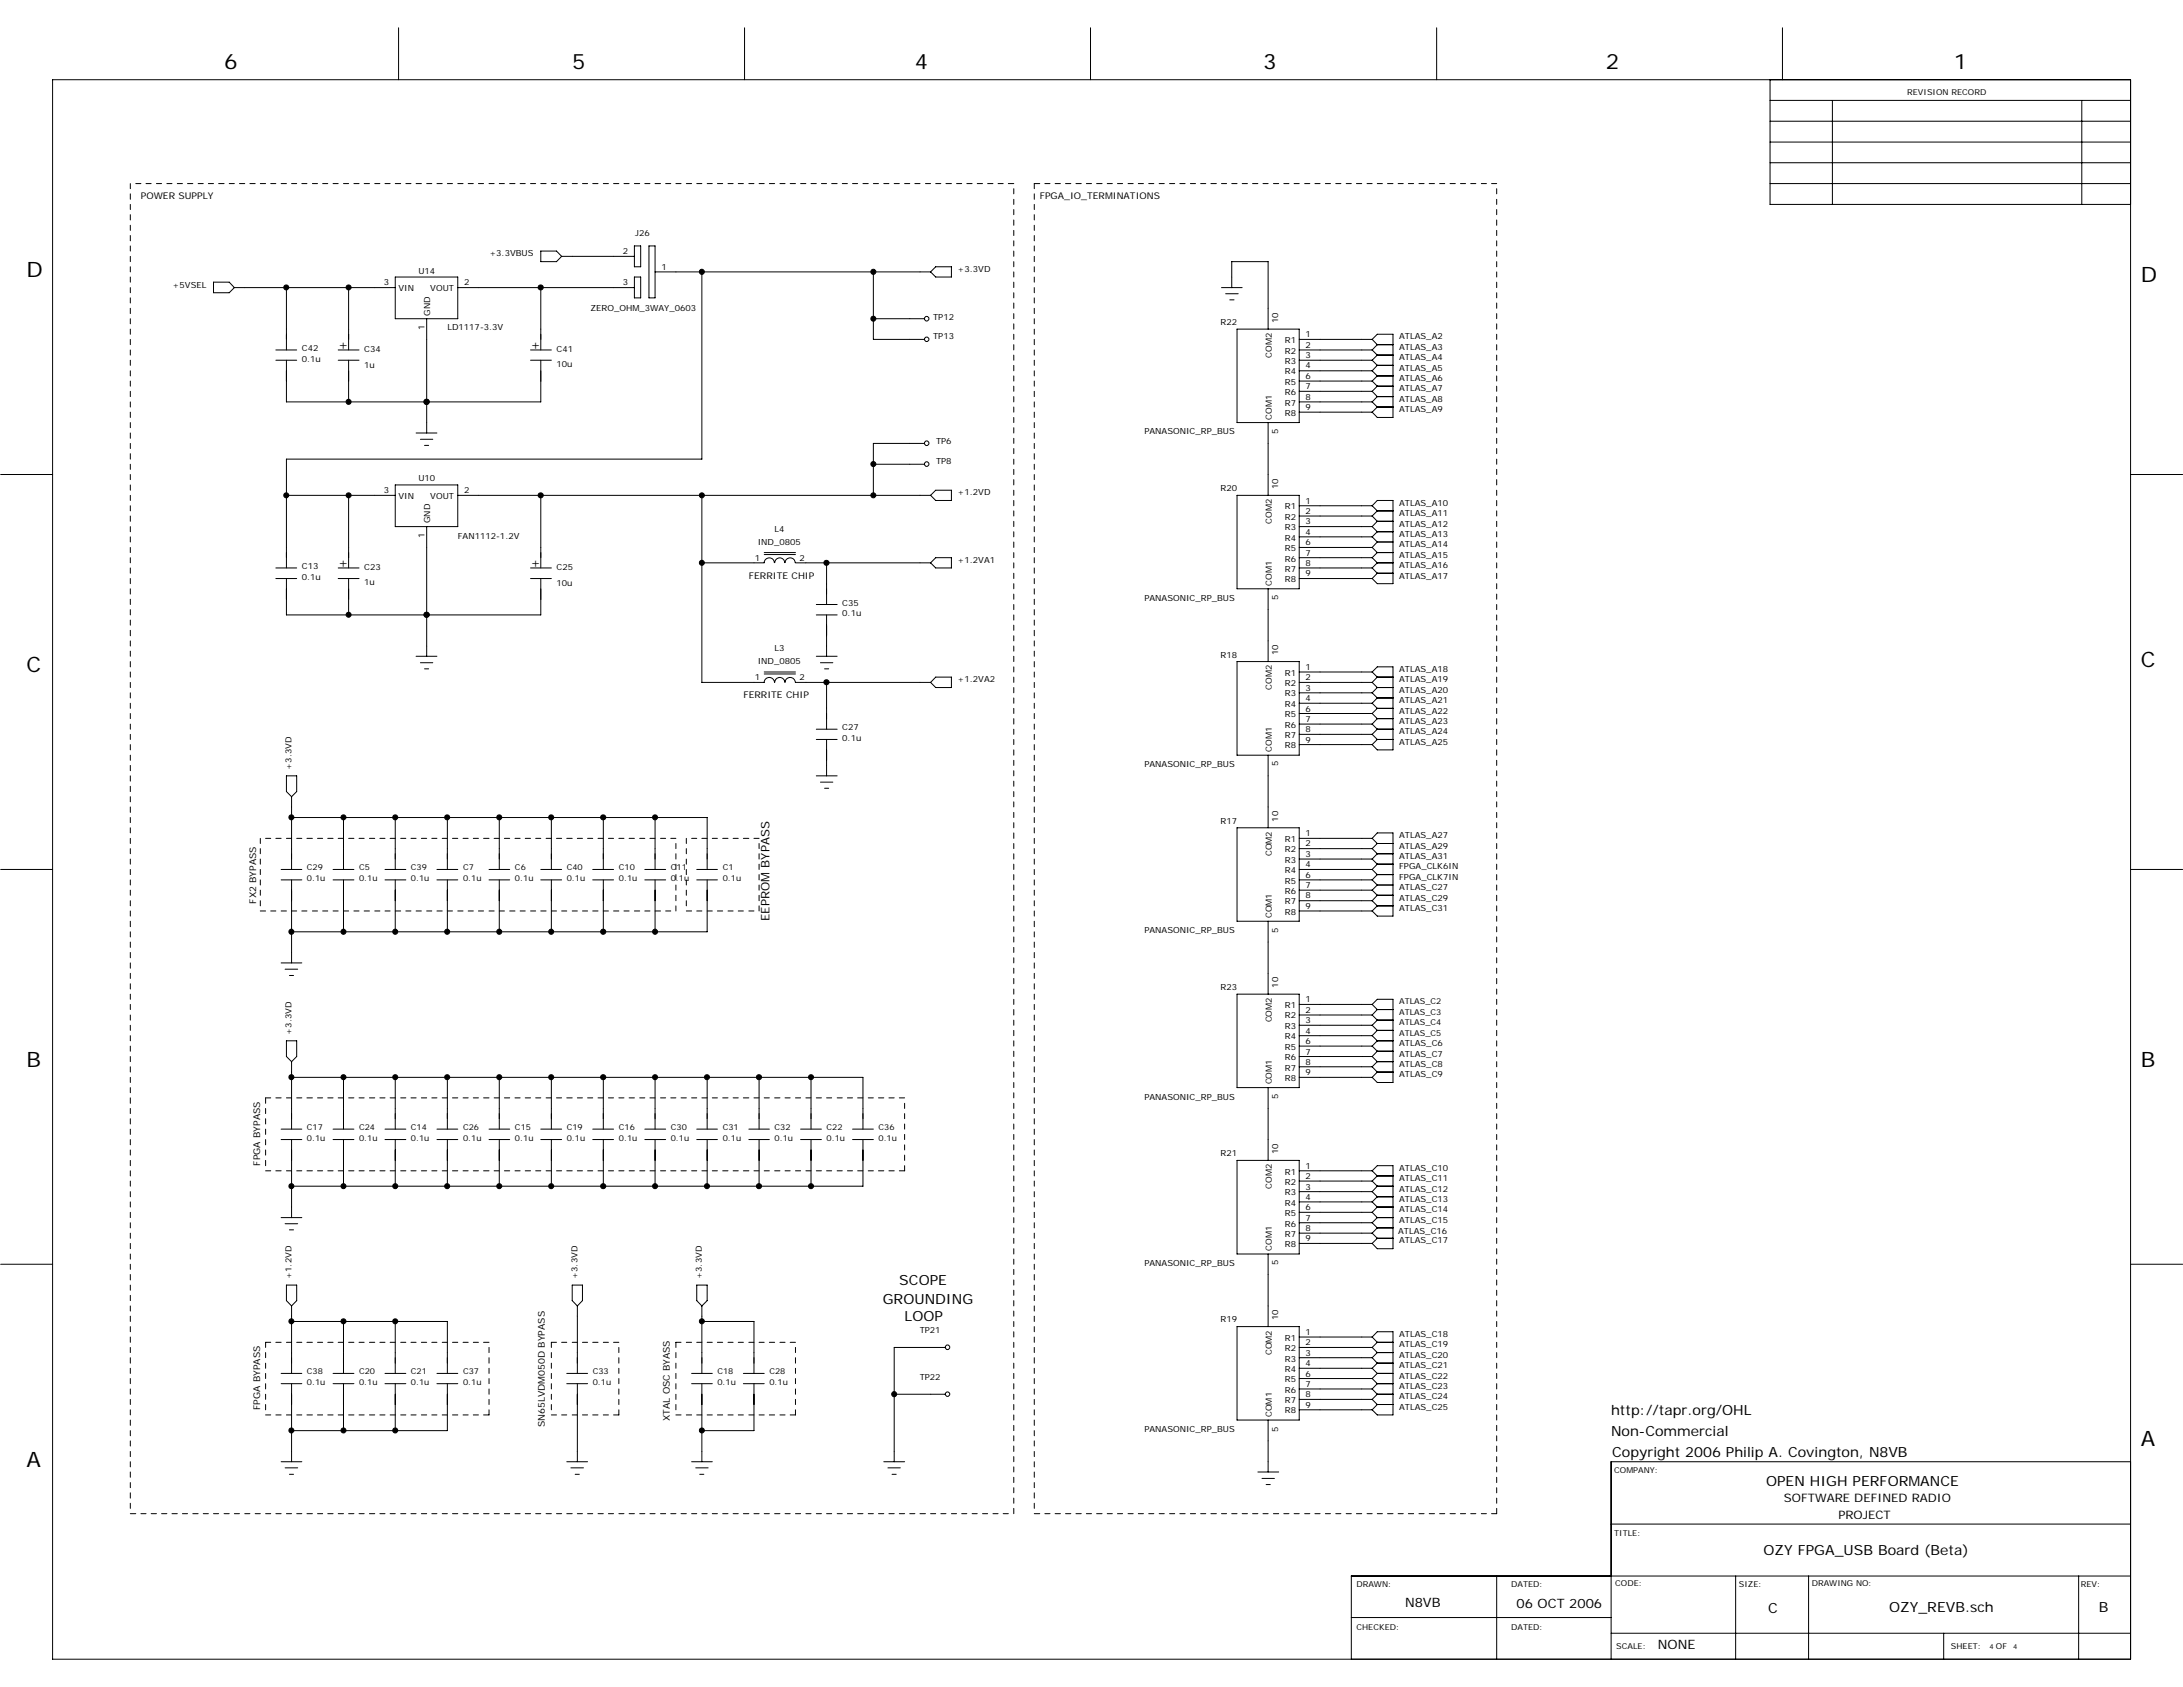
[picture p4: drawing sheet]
<svg xmlns="http://www.w3.org/2000/svg" width="279mm" height="216mm" viewBox="0 0 279 216" stroke-linecap="round" stroke-linejoin="round" font-family="sans-serif">
<defs><g id="words">
<g font-size="2.7">
<text x="28.7" y="8.9">6</text>
<text x="73.2" y="8.9">5</text>
<text x="117.1" y="8.9">4</text>
<text x="161.7" y="8.9">3</text>
<text x="205.5" y="8.9">2</text>
<text x="250.1" y="8.9">1</text>
<text x="3.4" y="35.5">D</text>
<text x="274" y="36.1">D</text>
<text x="3.4" y="86">C</text>
<text x="274" y="85.3">C</text>
<text x="3.4" y="136.5">B</text>
<text x="274" y="136.5">B</text>
<text x="274" y="185.1">A</text>
<text x="3.4" y="187.7">A</text>
</g>
<g font-size="1.8">
<text x="113" y="166.9">GROUNDING</text>
<text x="115.1" y="164.5">SCOPE</text>
<text x="115.8" y="169.1">LOOP</text>
<text x="206.2" y="183.7">Non-Commercial</text>
<text x="206.2" y="181.1">http://tapr.org/OHL</text>
<text x="206.3" y="186.4">Copyright 2006 Philip A. Covington, N8VB</text>
<text x="226" y="190.1">OPEN HIGH PERFORMANCE</text>
<text x="225.7" y="199.1">OZY FPGA_USB Board (Beta)</text>
<text x="226.3" y="206.4">C</text>
<text x="241.8" y="206.2">OZY_REVB.sch</text>
<text x="268.6" y="206.2">B</text>
</g>
<g font-size="1.7">
<text x="179.8" y="205.6">N8VB</text>
<text x="194.1" y="205.8">06 OCT 2006</text>
<text x="212.2" y="211.1">NONE</text>
</g>
<g font-size="1.6">
<text x="43.3" y="44.7">+</text>
<text x="67.9" y="44.7">+</text>
<text x="43.3" y="72.6">+</text>
<text x="67.9" y="72.6">+</text>
</g>
<g font-size="1.5">
<text x="98.5" y="117.9" transform="rotate(-90 98.5 117.9)">EEPROM BYPASS</text>
<text x="228.3" y="192.3">SOFTWARE DEFINED RADIO</text>
<text x="235.3" y="194.4">PROJECT</text>
</g>
<g font-size="1.2">
<text x="18" y="25.5">POWER SUPPLY</text>
<text x="133.1" y="25.5">FPGA_IO_TERMINATIONS</text>
<text x="95.8" y="74">FERRITE CHIP</text>
<text x="95.1" y="89.3">FERRITE CHIP</text>
<text x="32.8" y="115.7" transform="rotate(-90 32.8 115.7)">FX2 BYPASS</text>
<text x="33.3" y="149.2" transform="rotate(-90 33.3 149.2)">FPGA BYPASS</text>
<text x="33.3" y="180.4" transform="rotate(-90 33.3 180.4)">FPGA BYPASS</text>
<text x="69.7" y="182.7" transform="rotate(-90 69.7 182.7)">SN65LVDM050D BYPASS</text>
<text x="85.7" y="181.9" transform="rotate(-90 85.7 181.9)">XTAL OSC BYASS</text>
</g>
<g font-size="1.1">
<text x="53.6" y="35.1">U14</text>
<text x="62.6" y="32.8">+3.3VBUS</text>
<text x="79.7" y="32.5">2</text>
<text x="81.3" y="30.1">J26</text>
<text x="84.7" y="34.5">1</text>
<text x="122.6" y="34.8">+3.3VD</text>
<text x="22.1" y="36.8">+5VSEL</text>
<text x="49.1" y="36.5">3</text>
<text x="51" y="37.3">VIN</text>
<text x="55.1" y="37.3">VOUT</text>
<text x="55.1" y="40.4" transform="rotate(-90 55.1 40.4)">GND</text>
<text x="59.4" y="36.5">2</text>
<text x="75.6" y="39.8">ZERO_OHM_3WAY_0603</text>
<text x="79.7" y="36.5">3</text>
<text x="119.4" y="40.9">TP12</text>
<text x="156.2" y="41.6">R22</text>
<text x="163.6" y="41.3" transform="rotate(-90 163.6 41.3)">10</text>
<text x="38.6" y="44.9">C42</text>
<text x="38.6" y="46.3">0.1u</text>
<text x="46.6" y="45">C34</text>
<text x="46.6" y="47.1">1u</text>
<text x="54.3" y="42.3" transform="rotate(-90 54.3 42.3)">1</text>
<text x="57.3" y="42.3">LD1117-3.3V</text>
<text x="71.2" y="45">C41</text>
<text x="71.2" y="47">10u</text>
<text x="119.4" y="43.4">TP13</text>
<text x="162.8" y="45.8" transform="rotate(-90 162.8 45.8)">COM2</text>
<text x="164.4" y="43.9">R1</text>
<text x="164.4" y="45.3">R2</text>
<text x="164.4" y="46.6">R3</text>
<text x="164.4" y="47.9">R4</text>
<text x="167.1" y="43.2">1</text>
<text x="167.1" y="44.5">2</text>
<text x="167.1" y="45.8">3</text>
<text x="167.1" y="47.2">4</text>
<text x="179.1" y="47.5">ATLAS_A5</text>
<text x="179.1" y="46.1">ATLAS_A4</text>
<text x="179.1" y="44.8">ATLAS_A3</text>
<text x="179.1" y="43.4">ATLAS_A2</text>
<text x="162.8" y="53.7" transform="rotate(-90 162.8 53.7)">COM1</text>
<text x="164.4" y="49.3">R5</text>
<text x="164.4" y="50.6">R6</text>
<text x="164.4" y="51.9">R7</text>
<text x="164.4" y="53.2">R8</text>
<text x="167.1" y="48.5">6</text>
<text x="167.1" y="49.8">7</text>
<text x="167.1" y="51.2">8</text>
<text x="167.1" y="52.5">9</text>
<text x="179.1" y="52.7">ATLAS_A9</text>
<text x="179.1" y="51.4">ATLAS_A8</text>
<text x="179.1" y="50.1">ATLAS_A7</text>
<text x="179.1" y="48.8">ATLAS_A6</text>
<text x="119.8" y="56.9">TP6</text>
<text x="119.8" y="59.4">TP8</text>
<text x="146.5" y="55.6">PANASONIC_RP_BUS</text>
<text x="163.6" y="55.5" transform="rotate(-90 163.6 55.5)">5</text>
<text x="49.1" y="63.1">3</text>
<text x="51" y="63.9">VIN</text>
<text x="53.6" y="61.5">U10</text>
<text x="55.1" y="63.9">VOUT</text>
<text x="59.4" y="63.1">2</text>
<text x="122.6" y="63.4">+1.2VD</text>
<text x="156.2" y="62.9">R20</text>
<text x="163.6" y="62.6" transform="rotate(-90 163.6 62.6)">10</text>
<text x="164.4" y="65.2">R1</text>
<text x="167.1" y="64.5">1</text>
<text x="167.1" y="65.8">2</text>
<text x="179.1" y="64.7">ATLAS_A10</text>
<text x="54.3" y="68.9" transform="rotate(-90 54.3 68.9)">1</text>
<text x="55.1" y="67" transform="rotate(-90 55.1 67)">GND</text>
<text x="58.6" y="68.9">FAN1112-1.2V</text>
<text x="96.6" y="71.8">1</text>
<text x="97" y="69.7">IND_0805</text>
<text x="99.1" y="68.1">L4</text>
<text x="102.3" y="71.8">2</text>
<text x="162.8" y="67" transform="rotate(-90 162.8 67)">COM2</text>
<text x="164.4" y="66.5">R2</text>
<text x="164.4" y="67.9">R3</text>
<text x="164.4" y="69.2">R4</text>
<text x="164.4" y="70.5">R5</text>
<text x="164.4" y="71.9">R6</text>
<text x="167.1" y="67.1">3</text>
<text x="167.1" y="68.5">4</text>
<text x="167.1" y="69.8">6</text>
<text x="167.1" y="71.1">7</text>
<text x="179.1" y="68.7">ATLAS_A13</text>
<text x="179.1" y="67.4">ATLAS_A12</text>
<text x="179.1" y="66">ATLAS_A11</text>
<text x="179.1" y="71.4">ATLAS_A15</text>
<text x="179.1" y="70.1">ATLAS_A14</text>
<text x="38.6" y="72.9">C13</text>
<text x="38.6" y="74.2">0.1u</text>
<text x="46.6" y="73">C23</text>
<text x="46.6" y="74.9">1u</text>
<text x="71.2" y="73">C25</text>
<text x="71.2" y="75">10u</text>
<text x="107.8" y="77.5">C35</text>
<text x="122.6" y="72">+1.2VA1</text>
<text x="146.5" y="76.9">PANASONIC_RP_BUS</text>
<text x="162.8" y="75" transform="rotate(-90 162.8 75)">COM1</text>
<text x="163.6" y="76.8" transform="rotate(-90 163.6 76.8)">5</text>
<text x="164.4" y="73.2">R7</text>
<text x="164.4" y="74.5">R8</text>
<text x="167.1" y="72.4">8</text>
<text x="167.1" y="73.8">9</text>
<text x="179.1" y="74">ATLAS_A17</text>
<text x="179.1" y="72.7">ATLAS_A16</text>
<text x="99.1" y="83.3">L3</text>
<text x="107.8" y="78.9">0.1u</text>
<text x="163.6" y="83.9" transform="rotate(-90 163.6 83.9)">10</text>
<text x="96.6" y="87.1">1</text>
<text x="97" y="85">IND_0805</text>
<text x="102.3" y="87.1">2</text>
<text x="122.6" y="87.3">+1.2VA2</text>
<text x="156.2" y="84.2">R18</text>
<text x="162.8" y="88.3" transform="rotate(-90 162.8 88.3)">COM2</text>
<text x="164.4" y="86.5">R1</text>
<text x="164.4" y="87.8">R2</text>
<text x="164.4" y="89.1">R3</text>
<text x="167.1" y="85.7">1</text>
<text x="167.1" y="87.1">2</text>
<text x="167.1" y="88.4">3</text>
<text x="167.1" y="89.7">4</text>
<text x="179.1" y="88.7">ATLAS_A20</text>
<text x="179.1" y="87.3">ATLAS_A19</text>
<text x="179.1" y="86">ATLAS_A18</text>
<text x="107.8" y="93.5">C27</text>
<text x="107.8" y="94.8">0.1u</text>
<text x="164.4" y="90.5">R4</text>
<text x="164.4" y="91.8">R5</text>
<text x="164.4" y="93.1">R6</text>
<text x="164.4" y="94.5">R7</text>
<text x="164.4" y="95.8">R8</text>
<text x="167.1" y="91.1">6</text>
<text x="167.1" y="92.4">7</text>
<text x="167.1" y="93.7">8</text>
<text x="167.1" y="95">9</text>
<text x="179.1" y="95.3">ATLAS_A25</text>
<text x="179.1" y="94">ATLAS_A24</text>
<text x="179.1" y="92.7">ATLAS_A23</text>
<text x="179.1" y="91.3">ATLAS_A22</text>
<text x="179.1" y="90">ATLAS_A21</text>
<text x="37.3" y="98.5" transform="rotate(-90 37.3 98.5)">+3.3VD</text>
<text x="146.5" y="98.1">PANASONIC_RP_BUS</text>
<text x="162.8" y="96.2" transform="rotate(-90 162.8 96.2)">COM1</text>
<text x="163.6" y="98.1" transform="rotate(-90 163.6 98.1)">5</text>
<text x="156.2" y="105.4">R17</text>
<text x="163.6" y="105.2" transform="rotate(-90 163.6 105.2)">10</text>
<text x="164.4" y="107.7">R1</text>
<text x="167.1" y="107">1</text>
<text x="179.1" y="107.3">ATLAS_A27</text>
<text x="162.8" y="109.6" transform="rotate(-90 162.8 109.6)">COM2</text>
<text x="164.4" y="109.1">R2</text>
<text x="164.4" y="110.4">R3</text>
<text x="164.4" y="111.7">R4</text>
<text x="164.4" y="113.1">R5</text>
<text x="167.1" y="108.3">2</text>
<text x="167.1" y="109.7">3</text>
<text x="167.1" y="111">4</text>
<text x="167.1" y="112.3">6</text>
<text x="167.1" y="113.7">7</text>
<text x="179.1" y="112.6">FPGA_CLK7IN</text>
<text x="179.1" y="111.3">FPGA_CLK6IN</text>
<text x="179.1" y="109.9">ATLAS_A31</text>
<text x="179.1" y="108.6">ATLAS_A29</text>
<text x="179.1" y="113.9">ATLAS_C27</text>
<text x="146.5" y="119.4">PANASONIC_RP_BUS</text>
<text x="162.8" y="117.5" transform="rotate(-90 162.8 117.5)">COM1</text>
<text x="163.6" y="119.4" transform="rotate(-90 163.6 119.4)">5</text>
<text x="164.4" y="114.4">R6</text>
<text x="164.4" y="115.7">R7</text>
<text x="164.4" y="117.1">R8</text>
<text x="167.1" y="115">8</text>
<text x="167.1" y="116.3">9</text>
<text x="179.1" y="115.3">ATLAS_C29</text>
<text x="179.1" y="116.6">ATLAS_C31</text>
<text x="156.2" y="126.7">R23</text>
<text x="162.8" y="130.9" transform="rotate(-90 162.8 130.9)">COM2</text>
<text x="163.6" y="126.4" transform="rotate(-90 163.6 126.4)">10</text>
<text x="164.4" y="129">R1</text>
<text x="164.4" y="130.3">R2</text>
<text x="164.4" y="131.7">R3</text>
<text x="167.1" y="128.3">1</text>
<text x="167.1" y="129.6">2</text>
<text x="167.1" y="130.9">3</text>
<text x="37.3" y="132.4" transform="rotate(-90 37.3 132.4)">+3.3VD</text>
<text x="164.4" y="133">R4</text>
<text x="164.4" y="134.3">R5</text>
<text x="164.4" y="135.7">R6</text>
<text x="164.4" y="137">R7</text>
<text x="167.1" y="132.3">4</text>
<text x="167.1" y="133.6">6</text>
<text x="167.1" y="135">7</text>
<text x="167.1" y="136.3">8</text>
<text x="167.1" y="137.6">9</text>
<text x="179.1" y="133.9">ATLAS_C6</text>
<text x="179.1" y="135.2">ATLAS_C7</text>
<text x="179.1" y="136.5">ATLAS_C8</text>
<text x="179.1" y="137.9">ATLAS_C9</text>
<text x="146.5" y="140.7">PANASONIC_RP_BUS</text>
<text x="162.8" y="138.8" transform="rotate(-90 162.8 138.8)">COM1</text>
<text x="163.6" y="140.7" transform="rotate(-90 163.6 140.7)">5</text>
<text x="164.4" y="138.3">R8</text>
<text x="156.2" y="148">R21</text>
<text x="163.6" y="147.7" transform="rotate(-90 163.6 147.7)">10</text>
<text x="167.1" y="149.6">1</text>
<text x="179.1" y="149.8">ATLAS_C10</text>
<text x="162.8" y="152.1" transform="rotate(-90 162.8 152.1)">COM2</text>
<text x="164.4" y="150.3">R1</text>
<text x="164.4" y="151.6">R2</text>
<text x="164.4" y="153">R3</text>
<text x="164.4" y="154.3">R4</text>
<text x="164.4" y="155.6">R5</text>
<text x="167.1" y="150.9">2</text>
<text x="167.1" y="152.2">3</text>
<text x="167.1" y="153.6">4</text>
<text x="167.1" y="154.9">6</text>
<text x="179.1" y="151.2">ATLAS_C11</text>
<text x="179.1" y="152.5">ATLAS_C12</text>
<text x="179.1" y="153.8">ATLAS_C13</text>
<text x="179.1" y="155.2">ATLAS_C14</text>
<text x="146.5" y="162">PANASONIC_RP_BUS</text>
<text x="162.8" y="160.1" transform="rotate(-90 162.8 160.1)">COM1</text>
<text x="163.6" y="161.9" transform="rotate(-90 163.6 161.9)">5</text>
<text x="164.4" y="157">R6</text>
<text x="164.4" y="158.3">R7</text>
<text x="164.4" y="159.6">R8</text>
<text x="167.1" y="156.2">7</text>
<text x="167.1" y="157.6">8</text>
<text x="167.1" y="158.9">9</text>
<text x="178.9" y="157.9">ATLAS_C16</text>
<text x="179.1" y="156.5">ATLAS_C15</text>
<text x="179.1" y="159.1">ATLAS_C17</text>
<text x="37.3" y="163.7" transform="rotate(-90 37.3 163.7)">+1.2VD</text>
<text x="73.9" y="163.7" transform="rotate(-90 73.9 163.7)">+3.3VD</text>
<text x="89.8" y="163.7" transform="rotate(-90 89.8 163.7)">+3.3VD</text>
<text x="117.7" y="170.6">TP21</text>
<text x="156.2" y="169.2">R19</text>
<text x="162.8" y="173.4" transform="rotate(-90 162.8 173.4)">COM2</text>
<text x="163.6" y="169" transform="rotate(-90 163.6 169)">10</text>
<text x="164.4" y="171.6">R1</text>
<text x="164.4" y="172.9">R2</text>
<text x="167.1" y="170.8">1</text>
<text x="167.1" y="172.2">2</text>
<text x="167.1" y="173.5">3</text>
<text x="179.1" y="171.1">ATLAS_C18</text>
<text x="179.1" y="172.4">ATLAS_C19</text>
<text x="179.1" y="173.8">ATLAS_C20</text>
<text x="117.7" y="176.6">TP22</text>
<text x="164.4" y="174.2">R3</text>
<text x="164.4" y="175.6">R4</text>
<text x="164.4" y="176.9">R5</text>
<text x="164.4" y="178.2">R6</text>
<text x="164.4" y="179.6">R7</text>
<text x="167.1" y="174.8">4</text>
<text x="167.1" y="176.2">6</text>
<text x="167.1" y="177.5">7</text>
<text x="167.1" y="178.8">8</text>
<text x="179.1" y="175.1">ATLAS_C21</text>
<text x="179.1" y="176.4">ATLAS_C22</text>
<text x="179.1" y="177.8">ATLAS_C23</text>
<text x="179.1" y="179.1">ATLAS_C24</text>
<text x="146.5" y="183.3">PANASONIC_RP_BUS</text>
<text x="162.8" y="181.4" transform="rotate(-90 162.8 181.4)">COM1</text>
<text x="163.6" y="183.2" transform="rotate(-90 163.6 183.2)">5</text>
<text x="164.4" y="180.9">R8</text>
<text x="167.1" y="180.2">9</text>
<text x="179.1" y="180.4">ATLAS_C25</text>
</g>
<g font-size="1">
<text x="244.1" y="12.2">REVISION RECORD</text>
<text x="39.3" y="111.4">C29</text>
<text x="39.3" y="112.8">0.1u</text>
<text x="46" y="111.4">C5</text>
<text x="46" y="112.8">0.1u</text>
<text x="52.6" y="111.4">C39</text>
<text x="52.6" y="112.8">0.1u</text>
<text x="59.3" y="111.4">C7</text>
<text x="59.3" y="112.8">0.1u</text>
<text x="65.9" y="111.4">C6</text>
<text x="65.9" y="112.8">0.1u</text>
<text x="72.5" y="111.4">C40</text>
<text x="72.5" y="112.8">0.1u</text>
<text x="79.2" y="111.4">C10</text>
<text x="79.2" y="112.8">0.1u</text>
<text x="85.9" y="111.4">C11</text>
<text x="85.9" y="112.8">0.1u</text>
<text x="92.5" y="111.4">C1</text>
<text x="92.5" y="112.8">0.1u</text>
<text x="179.1" y="128.5">ATLAS_C2</text>
<text x="179.1" y="129.9">ATLAS_C3</text>
<text x="179.1" y="131.2">ATLAS_C4</text>
<text x="179.1" y="132.5">ATLAS_C5</text>
<text x="39.3" y="144.7">C17</text>
<text x="39.3" y="146">0.1u</text>
<text x="46" y="144.7">C24</text>
<text x="46" y="146">0.1u</text>
<text x="52.6" y="144.7">C14</text>
<text x="52.6" y="146">0.1u</text>
<text x="59.3" y="144.7">C26</text>
<text x="59.3" y="146">0.1u</text>
<text x="65.9" y="144.7">C15</text>
<text x="65.9" y="146">0.1u</text>
<text x="72.5" y="144.7">C19</text>
<text x="72.5" y="146">0.1u</text>
<text x="79.2" y="144.7">C16</text>
<text x="79.2" y="146">0.1u</text>
<text x="85.9" y="144.7">C30</text>
<text x="85.9" y="146">0.1u</text>
<text x="92.5" y="144.7">C31</text>
<text x="92.5" y="146">0.1u</text>
<text x="99.1" y="144.7">C32</text>
<text x="99.1" y="146">0.1u</text>
<text x="105.8" y="144.7">C22</text>
<text x="105.8" y="146">0.1u</text>
<text x="112.4" y="144.7">C36</text>
<text x="112.4" y="146">0.1u</text>
<text x="39.3" y="175.9">C38</text>
<text x="39.3" y="177.2">0.1u</text>
<text x="46" y="175.9">C20</text>
<text x="46" y="177.2">0.1u</text>
<text x="52.6" y="175.9">C21</text>
<text x="52.6" y="177.2">0.1u</text>
<text x="59.3" y="175.9">C37</text>
<text x="59.3" y="177.2">0.1u</text>
<text x="75.9" y="175.9">C33</text>
<text x="75.9" y="177.2">0.1u</text>
<text x="91.8" y="175.9">C18</text>
<text x="91.8" y="177.2">0.1u</text>
<text x="98.5" y="175.9">C28</text>
<text x="98.5" y="177.2">0.1u</text>
<text x="206.6" y="188.5">COMPANY:</text>
<text x="206.6" y="196.5">TITLE:</text>
<text x="173.6" y="203.2">DRAWN:</text>
<text x="193.4" y="203.2">DATED:</text>
<text x="206.7" y="203">CODE:</text>
<text x="222.5" y="203.2">SIZE:</text>
<text x="231.9" y="203">DRAWING NO:</text>
<text x="266.3" y="203.2">REV:</text>
<text x="173.6" y="208.6">CHECKED:</text>
<text x="193.4" y="208.6">DATED:</text>
<text x="206.9" y="211">SCALE:</text>
<text x="249.7" y="211">SHEET:</text>
<text x="255.5" y="211">OF</text>
</g>
<g font-size=".9">
<text x="254.6" y="211">4</text>
<text x="257.7" y="211">4</text>
</g>
</g></defs>
<g fill="none" stroke="#000" stroke-width=".13">
<path d="M6.7 10.2h266v202.1h-266zM51 3.6v6.6M95.3 3.6v6.6M139.6 3.6v6.6M183.9 3.6v6.6M226.5 10.2v16h46.2M226.5 15.5h46.2M226.5 12.8h46.2M226.5 18.2h46.2M228.1 3.6v6.6M234.5 12.8v13.4M266.4 12.8v13.4"/>
<path d="M16.7 23.5v.7M16.7 24.8v.7M16.7 26.2v.6M16.7 27.5v.7M16.7 28.8v.7M16.7 30.1v.7M16.7 31.5v.6M16.7 32.8v.7M16.7 34.1v.7M16.7 35.5v.6M16.7 36.8v.7M16.7 38.1v.7"/>
<path d="M16.7 39.5v.6M17.4 23.5h.6M18.7 23.5h.6M20 23.5h.7M21.4 23.5h.6M22.7 23.5h.6M24 23.5h.7M25.4 23.5h.6M26.7 23.5h.6M27.3 36.1h2l.7 .7-.7 .7h-2zM28 23.5h.7M29.3 23.5h.7"/>
<path d="M30 36.8h20.6M30.6 23.5h.7M32 23.5h.7M33.3 23.5h.7M34.6 23.5h.7M36 23.5h.7M36.7 36.8v8M37.3 23.5h.7M38.6 23.5h.7M40 23.5h.6M41.3 23.5h.7M42.6 23.5h.7"/>
<path d="M44 23.5h.6M44.6 36.8v8M45.3 23.5h.7M46.6 23.5h.7M48 23.5h.6M49.3 23.5h.6M50.6 23.5h.7M50.6 35.5h8v5.3h-8zM51.9 23.5h.7M53.3 23.5h.6M54.6 23.5h.7M55.9 23.5h.7"/>
<path d="M57.3 23.5h.6M58.6 23.5h.7M58.6 36.8h22.6M59.9 23.5h.7M61.2 23.5h.7M62.6 23.5h.6M63.9 23.5h.7M65.2 23.5h.7M66.6 23.5h.6M67.9 23.5h.7M69.2 23.5h.7M69.2 32.1h2l.7 .7-.7 .7h-2z"/>
<path d="M69.2 36.8v8M70.6 23.5h.6M71.9 23.5h.6M71.9 32.8h9.3M73.2 23.5h.7M74.5 23.5h.7M75.9 23.5h.6M77.2 23.5h.7M78.5 23.5h.7M79.9 23.5h.6M81.2 23.5h.7M81.2 35.5h.8v2.6h-.8z"/>
<path d="M81.2 31.5h.8v2.6h-.8zM82.5 23.5h.7M83.1 31.5h.7v6.6h-.7zM83.8 23.5h.7M83.8 34.8h35.3M85.2 23.5h.7M86.5 23.5h.7M87.8 23.5h.7M89.2 23.5h.6M89.8 34.8v24h-53.1v13.9M90.5 23.5h.7M91.8 23.5h.7"/>
<path d="M93.2 23.5h.6M94.5 23.5h.6M95.8 23.5h.7M97.2 23.5h.6M98.5 23.5h.6M99.8 23.5h.7M101.1 23.5h.7M102.5 23.5h.6M103.8 23.5h.7M105.1 23.5h.7M106.4 23.5h.7M107.8 23.5h.7"/>
<path d="M109.1 23.5h.7M110.4 23.5h.7M111.8 23.5h.6M111.8 34.8v8.6h6.5M113.1 23.5h.7M114.4 23.5h.7M115.8 23.5h.6M117.1 23.5h.7M118.4 23.5h.7M119.1 34.8l.7-.7h2v1.4h-2zM119.8 23.5h.6M121.1 23.5h.7"/>
<path d="M122.4 23.5h.7M123.7 23.5h.7M125.1 23.5h.7M126.4 23.5h.7M127.7 23.5h.7M129.1 23.5h.7M129.8 24.2v.6M129.8 25.5v.7M129.8 26.8v.7M129.8 28.2v.6M129.8 29.5v.6M129.8 30.8v.7"/>
<path d="M129.8 32.1v.7M129.8 33.5v.6M129.8 34.8v.7M129.8 36.1v.7M129.8 37.5v.6M129.8 38.8v.7M132.4 24.8v.7M132.4 26.2v.6M132.4 27.5v.7M132.4 28.8v.7M132.4 30.1v.7M132.4 31.5v.6"/>
<path d="M132.4 32.8v.7M132.4 34.1v.7M132.4 35.5v.6M132.4 36.8v.7M132.4 38.1v.7M132.4 39.5v.6M133.1 23.5h-.7v.7M133.7 23.5h.7M135 23.5h.7M136.4 23.5h.7M137.7 23.5h.7M139 23.5h.7"/>
<path d="M140.4 23.5h.7M141.7 23.5h.7M143 23.5h.7M144.4 23.5h.6M145.7 23.5h.6M147 23.5h.7M148.4 23.5h.6M149.7 23.5h.6M151 23.5h.7M152.4 23.5h.6M153.7 23.5h.6M155 23.5h.7"/>
<path d="M156.3 23.5h.7M156.3 36.8h2.7M156.9 37.6h1.6M157.4 38.4h.5M157.6 23.5h.7M157.6 36.8v-3.3h4.7v8.6M159 23.5h.7M160.3 23.5h.7M161.6 23.5h.7M163 23.5h.7M164.3 23.5h.7M165.6 23.5h.7"/>
<path d="M167 23.5h.6M168.3 23.5h.7M169.6 23.5h.7M171 23.5h.6M172.3 23.5h.7M173.6 23.5h.7M175 23.5h.6M176.3 23.5h.6M177.6 23.5h.7M178.9 23.5h.7M180.3 23.5h.6M181.6 23.5h.7"/>
<path d="M182.9 23.5h.7M184.3 23.5h.6M185.6 23.5h.7M186.9 23.5h.7M188.2 23.5h.7M189.6 23.5h.6M190.9 23.5h.7M191.6 24.2v.6M191.6 25.5v.7M191.6 26.8v.7M191.6 28.2v.6M191.6 29.5v.6"/>
<path d="M191.6 30.8v.7M191.6 32.1v.7M191.6 33.5v.6M191.6 34.8v.7M191.6 36.1v.7M191.6 37.5v.6M191.6 38.8v.7M226.5 23.5h46.2M226.5 20.8h46.2M16.7 40.8v.6M16.7 42.1v.7M16.7 43.4v.7"/>
<path d="M16.7 44.8v.6M16.7 46.1v.7M16.7 47.5v.6M16.7 48.8v.6M16.7 50.1v.7M16.7 51.4v.7M16.7 52.7v.7M16.7 54.1v.6M16.7 55.4v.7M16.7 56.7v.7M16.7 58.1v.7M16.7 59.4v.7"/>
<path d="M35.3 44.8h2.7M35.3 46.1h2.7M36.7 46.1v5.3h17.9M43.3 44.8h2.7M43.3 46.1h2.7M44.6 46.1v5.3M53.3 55.4h2.6M53.8 56.2h1.6M54.3 57h.6M54.6 51.4v4M54.6 40.8v10.6M67.9 44.8h2.7"/>
<path d="M67.9 46.1h2.7M69.2 46.1v5.3h-14.6M111.8 40.8h6.5M111.8 59.4h6.5M118.3 56.7h-6.5v6.7M129.8 40.1v.7M129.8 41.4v.7M129.8 42.8v.6M129.8 44.1v.7M129.8 45.4v.7M129.8 46.8v.7M129.8 48.1v.7"/>
<path d="M129.8 49.4v.7M129.8 50.8v.6M129.8 52.1v.6M129.8 53.4v.7M129.8 54.7v.7M129.8 56.1v.6M129.8 57.4v.7M129.8 58.8v.6M132.4 40.8v.6M132.4 42.1v.7M132.4 43.4v.7M132.4 44.8v.6"/>
<path d="M132.4 46.1v.7M132.4 47.5v.6M132.4 48.8v.6M132.4 50.1v.7M132.4 51.4v.7M132.4 52.7v.7M132.4 54.1v.6M132.4 55.4v.7M132.4 56.7v.7M132.4 58.1v.7M132.4 59.4v.7M158.3 42.1h8v12h-8z"/>
<path d="M162.3 54.1v9.3M166.3 44.8h9.3M166.3 46.1h9.3M166.3 43.4h9.3M166.3 47.5h9.3M166.3 48.8h9.3M166.3 50.1h9.3M166.3 51.4h9.3M166.3 52.7h9.3M175.6 43.4l.7-.6h2v10.6h-2l-.7-.7M175.6 51.4l.7 .7M175.6 50.1l.7 .7"/>
<path d="M175.6 48.8l.7 .6M175.6 47.5l.7 .6M175.6 46.1l.7 .7M175.6 44.8l.7 .6M175.6 43.4l.7 .7M176.3 52.1h2M176.3 52.1l-.7 .6M176.3 50.8h2M176.3 50.8l-.7 .6M176.3 49.4h2M176.3 49.4l-.7 .7M176.3 48.1h2"/>
<path d="M176.3 48.1l-.7 .7M176.3 46.8h2M176.3 46.8l-.7 .7M176.3 45.4h2M176.3 45.4l-.7 .7M176.3 44.1h2M176.3 44.1l-.7 .7M191.6 40.1v.7M191.6 41.4v.7M191.6 42.8v.6M191.6 44.1v.7M191.6 45.4v.7"/>
<path d="M191.6 46.8v.7M191.6 48.1v.7M191.6 49.4v.7M191.6 50.8v.6M191.6 52.1v.6M191.6 53.4v.7M191.6 54.7v.7M191.6 56.1v.6M191.6 57.4v.7M191.6 58.8v.6M.1 60.7h6.6M16.7 60.7v.7"/>
<path d="M16.7 62.1v.6M16.7 63.4v.7M16.7 64.7v.7M16.7 66v.7M16.7 67.4v.7M16.7 68.7v.7M16.7 70.1v.6M16.7 71.4v.6M16.7 72.7v.7M16.7 74v.7M16.7 75.4v.6M16.7 76.7v.7"/>
<path d="M16.7 78v.7M16.7 79.4v.6M35.3 72.7h2.7M35.3 74h2.7M36.7 74v4.7h17.9M36.7 63.4h13.9M43.3 72.7h2.7M43.3 74h2.7M44.6 63.4v9.3M44.6 74v4.7M50.6 62.1h8v5.3h-8zM54.6 78.7v5.3"/>
<path d="M54.6 67.4v11.3M58.6 63.4h60.5M67.9 72.7h2.7M67.9 74h2.7M69.2 63.4v9.3M69.2 74v4.7h-14.6M89.8 63.4v23.9h8a.66 .66 0 0 1 .7-.6 .66 .66 0 0 1 .6 .6M89.8 72h8M97.8 72a.65 .65 0 0 1 .7-.6 .65 .65 0 0 1 .6 .6M97.8 71h4M97.8 70.7h4M99.2 72a.64 .64 0 0 1 .6-.6 .64 .64 0 0 1 .6 .6"/>
<path d="M100.5 72a.65 .65 0 0 1 .6-.6 .65 .65 0 0 1 .7 .6M101.8 72h17.3M104.5 77.4h2.6M104.5 78.7h2.6M105.8 72v5.4M105.8 78.7v5.3M119.1 72l.7-.6h2v1.3h-2zM119.1 63.4l.7-.7h2v1.4h-2zM129.8 60.1v.6M129.8 61.4v.7M129.8 62.7v.7M129.8 64.1v.6"/>
<path d="M129.8 65.4v.6M129.8 66.7v.7M129.8 68.1v.6M129.8 69.4v.7M129.8 70.7v.7M129.8 72v.7M129.8 73.4v.6M129.8 74.7v.7M129.8 76v.7M129.8 77.4v.6M129.8 78.7v.7M132.4 60.7v.7"/>
<path d="M132.4 62.1v.6M132.4 63.4v.7M132.4 64.7v.7M132.4 66v.7M132.4 67.4v.7M132.4 68.7v.7M132.4 70.1v.6M132.4 71.4v.6M132.4 72.7v.7M132.4 74v.7M132.4 75.4v.6M132.4 76.7v.7"/>
<path d="M132.4 78v.7M132.4 79.4v.6M158.3 63.4h8v12h-8zM162.3 75.4v9.3M166.3 67.4h9.3M166.3 72.7h9.3M166.3 74h9.3M166.3 64.7h9.3M166.3 66h9.3M166.3 68.7h9.3M166.3 70.1h9.3M166.3 71.4h9.3"/>
<path d="M175.6 64.7l.7-.6h2v10.6h-2l-.7-.7M175.6 68.7l.7 .7M175.6 67.4l.7 .7M175.6 66l.7 .7M175.6 64.7l.7 .7M175.6 72.7l.7 .7M175.6 71.4l.7 .6M175.6 70.1l.7 .6M176.3 70.7h2M176.3 72h2M176.3 69.4h2M176.3 68.1h2"/>
<path d="M176.3 68.1l-.7 .6M176.3 66.7h2M176.3 66.7l-.7 .7M176.3 65.4h2M176.3 65.4l-.7 .6M176.3 73.4h2M176.3 73.4l-.7 .6M176.3 72l-.7 .7M176.3 70.7l-.7 .7M176.3 69.4l-.7 .7M191.6 60.1v.6M191.6 61.4v.7"/>
<path d="M191.6 62.7v.7M191.6 64.1v.6M191.6 65.4v.6M191.6 66.7v.7M191.6 68.1v.6M191.6 69.4v.7M191.6 70.7v.7M191.6 72v.7M191.6 73.4v.6M191.6 74.7v.7M191.6 76v.7M191.6 77.4v.6"/>
<path d="M191.6 78.7v.7M272.7 60.7h6.7M16.7 80.7v.7M16.7 82v.7M16.7 83.3v.7M16.7 84.7v.6M16.7 86v.7M16.7 87.3v.7M16.7 88.7v.6M16.7 90v.7M16.7 91.3v.7M16.7 92.7v.6"/>
<path d="M16.7 94v.6M16.7 95.3v.7M16.7 96.6v.7M16.7 98v.6M16.7 99.3v.7M36.7 99.3h1.3v2l-.7 .7-.6-.7zM53.3 84h2.6M53.8 84.8h1.6M54.3 85.6h.6M97.8 86.3h4M97.8 86h4M99.2 87.3a.65 .65 0 0 1 .6-.6 .65 .65 0 0 1 .7 .6 .67 .67 0 0 1 .6-.6 .67 .67 0 0 1 .7 .6"/>
<path d="M101.8 87.3h17.3M104.5 93.3h2.6M104.5 94.6h2.6M104.5 84h2.6M104.5 99.3h2.6M105 84.8h1.6M105.5 85.6h.6M105.8 87.3v6M105.8 94.6v4.7M119.8 86.7h2v1.3h-2l-.7-.7zM129.8 80v.7M129.8 81.4v.6"/>
<path d="M129.8 82.7v.6M129.8 84v.7M129.8 85.3v.7M129.8 86.7v.6M129.8 88v.7M129.8 89.3v.7M129.8 90.7v.6M129.8 92v.7M129.8 93.3v.7M129.8 94.6v.7M129.8 96v.6M129.8 97.3v.7"/>
<path d="M129.8 98.6v.7M129.8 100v.6M132.4 80.7v.7M132.4 82v.7M132.4 83.3v.7M132.4 84.7v.6M132.4 86v.7M132.4 87.3v.7M132.4 88.7v.6M132.4 90v.7M132.4 91.3v.7M132.4 92.7v.6"/>
<path d="M132.4 94v.6M132.4 95.3v.7M132.4 96.6v.7M132.4 98v.6M132.4 99.3v.7M158.3 84.7h8v11.9h-8zM162.3 96.6v9.3M166.3 86h9.3M166.3 87.3h9.3M166.3 88.7h9.3M166.3 90h9.3M166.3 91.3h9.3"/>
<path d="M166.3 92.7h9.3M166.3 94h9.3M166.3 95.3h9.3M175.6 86l.7-.7h2v10.7h-2l-.7-.7M175.6 94l.7 .6M175.6 92.7l.7 .6M175.6 91.3l.7 .7M175.6 90l.7 .7M175.6 88.7l.7 .6M175.6 87.3l.7 .7M175.6 86l.7 .7M176.3 93.3h2"/>
<path d="M176.3 94.6h2M176.3 88h2M176.3 86.7h2M176.3 94.6l-.7 .7M176.3 93.3l-.7 .7M176.3 92h2M176.3 92l-.7 .7M176.3 90.7h2M176.3 90.7l-.7 .6M176.3 89.3h2M176.3 89.3l-.7 .7M176.3 88l-.7 .7"/>
<path d="M176.3 86.7l-.7 .6M191.6 80v.7M191.6 81.4v.6M191.6 82.7v.6M191.6 84v.7M191.6 85.3v.7M191.6 86.7v.6M191.6 88v.7M191.6 89.3v.7M191.6 90.7v.6M191.6 92v.7M191.6 93.3v.7"/>
<path d="M191.6 94.6v.7M191.6 96v.6M191.6 97.3v.7M191.6 98.6v.7M191.6 100v.6M.1 111.3h6.6M16.7 100.6v.7M16.7 102v.6M16.7 103.3v.7M16.7 104.6v.7M16.7 105.9v.7M16.7 107.3v.6"/>
<path d="M16.7 108.6v.7M16.7 109.9v.7M16.7 111.3v.6M16.7 112.6v.7M16.7 113.9v.7M16.7 115.3v.6M16.7 116.6v.6M16.7 117.9v.7M16.7 119.3v.6M33.3 107.3v.6M33.3 108.6v.7M33.3 109.9v.7"/>
<path d="M33.3 111.3v.6M33.3 112.6v.7M33.3 113.9v.7M33.3 115.3v.6M33.3 116.6h.7M34 107.3h.6M34.6 116.6h.7M35.3 107.3h.7M36 116.6h.7M36 111.3h2.6M36 112.6h2.6M36.7 107.3h.6"/>
<path d="M37.3 116.6h.7M37.3 102v9.3M37.3 112.6v10.6M37.3 104.6h39.9M38 107.3h.6M38.6 116.6h.7M39.3 107.3h.7M40 116.6h.6M40.6 107.3h.7M41.3 116.6h.7M42 107.3h.6M42.6 116.6h.7"/>
<path d="M42.6 111.3h2.7M42.6 112.6h2.7M43.3 107.3h.7M44 116.6h.6M44 104.6v6.7M44 112.6v6.7M44.6 107.3h.7M45.3 116.6h.7M46 107.3h.6M46.6 116.6h.7M47.3 107.3h.7M48 116.6h.6"/>
<path d="M48.6 107.3h.7M49.3 116.6h.6M49.3 111.3h2.6M49.3 112.6h2.6M49.9 107.3h.7M50.6 116.6h.7M50.6 104.6v6.7M50.6 112.6v6.7M51.3 107.3h.6M51.9 116.6h.7M52.6 107.3h.7M53.3 116.6h.6"/>
<path d="M53.9 107.3h.7M54.6 116.6h.7M55.3 107.3h.6M55.9 116.6h.7M55.9 111.3h2.7M55.9 112.6h2.7M56.6 107.3h.7M57.3 116.6h.6M57.3 104.6v6.7M57.3 112.6v6.7M57.9 107.3h.7M58.6 116.6h.7"/>
<path d="M59.3 107.3h.6M59.9 116.6h.7M60.6 107.3h.6M61.2 116.6h.7M61.9 107.3h.7M62.6 116.6h.6M62.6 111.3h2.6M62.6 112.6h2.6M63.2 107.3h.7M63.9 116.6h.7M63.9 104.6v6.7M63.9 112.6v6.7"/>
<path d="M64.6 107.3h.6M65.2 116.6h.7M65.9 107.3h.7M66.6 116.6h.6M67.2 107.3h.7M67.9 116.6h.7M68.6 107.3h.6M69.2 116.6h.7M69.2 111.3h2.7M69.2 112.6h2.7M69.9 107.3h.7M70.6 116.6h.6"/>
<path d="M70.6 104.6v6.7M70.6 112.6v6.7M71.2 107.3h.7M71.9 116.6h.6M72.5 107.3h.7M73.2 116.6h.7M73.9 107.3h.6M74.5 116.6h.7M75.2 107.3h.7M75.9 116.6h.6M75.9 111.3h2.6M75.9 112.6h2.6"/>
<path d="M76.5 107.3h.7M77.2 104.6h13.3v6.7M77.2 116.6h.7M77.2 104.6v6.7M77.2 112.6v6.7M77.9 107.3h.6M78.5 116.6h.7M79.2 107.3h.7M79.9 116.6h.6M80.5 107.3h.7M81.2 116.6h.7M81.9 107.3h.6"/>
<path d="M82.5 116.6h.7M82.5 111.3h2.7M82.5 112.6h2.7M83.2 107.3h.6M83.8 116.6h.7M83.8 104.6v6.7M83.8 112.6v6.7M84.5 107.3h.7M85.2 116.6h.7M85.9 107.3h.6M86.5 107.9v.7M86.5 109.3v.6"/>
<path d="M86.5 110.6v.7M86.5 111.9v.7M86.5 113.3v.6M86.5 114.6v.7M86.5 115.9v.7M87.8 116.6h.7M87.8 107.3v.6M87.8 108.6v.7M87.8 109.9v.7M87.8 111.3v.6M87.8 112.6v.7M87.8 113.9v.7"/>
<path d="M87.8 115.3v.6M88.5 107.3h.7M89.2 116.6h.6M89.2 111.3h2.6M89.2 112.6h2.6M89.8 107.3h.7M90.5 116.6h.7M90.5 112.6v6.7h-53.2M91.2 107.3h.6M91.8 116.6h.7M92.5 107.3h.7M93.2 116.6h.6"/>
<path d="M93.8 107.3h.7M94.5 116.6h.6M95.1 107.3h.7M95.8 116.6h.7M96.5 107.3h.7M97.2 107.9v.7M97.2 109.3v.6M97.2 110.6v.7M97.2 111.9v.7M97.2 113.3v.6M97.2 114.6v.7M97.2 115.9v.7"/>
<path d="M105 100.1h1.6M105.5 100.9h.6M129.8 101.3v.7M129.8 102.6v.7M129.8 104v.6M129.8 105.3v.6M129.8 106.6v.7M129.8 107.9v.7M129.8 109.3v.6M129.8 110.6v.7M129.8 111.9v.7M129.8 113.3v.6"/>
<path d="M129.8 114.6v.7M129.8 115.9v.7M129.8 117.2v.7M129.8 118.6v.7M129.8 119.9v.7M132.4 100.6v.7M132.4 102v.6M132.4 103.3v.7M132.4 104.6v.7M132.4 105.9v.7M132.4 107.3v.6M132.4 108.6v.7"/>
<path d="M132.4 109.9v.7M132.4 111.3v.6M132.4 112.6v.7M132.4 113.9v.7M132.4 115.3v.6M132.4 116.6v.6M132.4 117.9v.7M132.4 119.3v.6M158.3 105.9h8v12h-8zM162.3 117.9v9.3M166.3 116.6h9.3M166.3 107.3h9.3"/>
<path d="M166.3 111.3h9.3M166.3 112.6h9.3M166.3 108.6h9.3M166.3 109.9h9.3M166.3 113.9h9.3M166.3 115.3h9.3M175.6 107.3l.7-.7h2v10.6h-2l-.7-.6M175.6 112.6l.7 .7M175.6 111.3l.7 .6M175.6 109.9l.7 .7M175.6 108.6l.7 .7M175.6 107.3l.7 .6"/>
<path d="M175.6 113.9l.7 .7M175.6 115.3l.7 .6M176.3 113.3h2M176.3 111.9h2M176.3 111.9l-.7 .7M176.3 110.6h2M176.3 110.6l-.7 .7M176.3 109.3h2M176.3 109.3l-.7 .6M176.3 107.9h2M176.3 107.9l-.7 .7M176.3 114.6h2"/>
<path d="M176.3 113.3l-.7 .6M176.3 115.9h2M176.3 114.6l-.7 .7M176.3 115.9l-.7 .7M191.6 101.3v.7M191.6 102.6v.7M191.6 104v.6M191.6 105.3v.6M191.6 106.6v.7M191.6 107.9v.7M191.6 109.3v.6M191.6 110.6v.7"/>
<path d="M191.6 111.9v.7M191.6 113.3v.6M191.6 114.6v.7M191.6 115.9v.7M191.6 117.2v.7M191.6 118.6v.7M191.6 119.9v.7M272.7 111.3h6.7M16.7 120.6v.6M16.7 121.9v.7M16.7 123.2v.7M16.7 124.6v.6"/>
<path d="M16.7 125.9v.7M16.7 127.2v.7M16.7 128.5v.7M16.7 129.9v.7M16.7 131.2v.7M16.7 132.5v.7M16.7 133.9v.6M16.7 135.2v.7M16.7 136.5v.7M16.7 137.9v.6M16.7 139.2v.6M36 123.2h2.6"/>
<path d="M36.5 124h1.6M36.7 133.2h1.3v2l-.7 .7-.6-.7zM37 124.8h.6M37.3 135.9v8.6M37.3 137.9h73.1v6.6M44 137.9v6.6M50.6 137.9v6.6M57.3 137.9v6.6M63.9 137.9v6.6M70.6 137.9v6.6M77.2 137.9v6.6M83.8 137.9v6.6"/>
<path d="M90.5 137.9v6.6M97.2 137.9v6.6M103.8 137.9v6.6M129.8 121.2v.7M129.8 122.6v.6M129.8 123.9v.7M129.8 125.2v.7M129.8 126.6v.6M129.8 127.9v.6M129.8 129.2v.7M129.8 130.6v.6M129.8 131.9v.6"/>
<path d="M129.8 133.2v.7M129.8 134.5v.7M129.8 135.9v.6M129.8 137.2v.7M129.8 138.5v.7M129.8 139.8v.7M132.4 120.6v.6M132.4 121.9v.7M132.4 123.2v.7M132.4 124.6v.6M132.4 125.9v.7M132.4 127.2v.7"/>
<path d="M132.4 128.5v.7M132.4 129.9v.7M132.4 131.2v.7M132.4 132.5v.7M132.4 133.9v.6M132.4 135.2v.7M132.4 136.5v.7M132.4 137.9v.6M132.4 139.2v.6M158.3 127.2h8v12h-8zM162.3 139.2v9.3M166.3 128.5h9.3"/>
<path d="M166.3 129.9h9.3M166.3 131.2h9.3M166.3 132.5h9.3M166.3 133.9h9.3M166.3 135.2h9.3M166.3 136.5h9.3M166.3 137.9h9.3M175.6 128.5l.7-.6h2v10.6h-2l-.7-.6M175.6 128.5l.7 .7M175.6 129.9l.7 .7M175.6 131.2l.7 .7M175.6 132.5l.7 .7"/>
<path d="M175.6 133.9l.7 .6M175.6 135.2l.7 .7M175.6 136.5l.7 .7M176.3 133.2h2M176.3 129.2h2M176.3 129.2l-.7 .7M176.3 130.6h2M176.3 130.6l-.7 .6M176.3 131.9h2M176.3 131.9l-.7 .6M176.3 134.5h2M176.3 133.2l-.7 .7"/>
<path d="M176.3 135.9h2M176.3 134.5l-.7 .7M176.3 137.2h2M176.3 135.9l-.7 .6M176.3 137.2l-.7 .7M191.6 121.2v.7M191.6 122.6v.6M191.6 123.9v.7M191.6 125.2v.7M191.6 126.6v.6M191.6 127.9v.6M191.6 129.2v.7"/>
<path d="M191.6 130.6v.6M191.6 131.9v.6M191.6 133.2v.7M191.6 134.5v.7M191.6 135.9v.6M191.6 137.2v.7M191.6 138.5v.7M191.6 139.8v.7M16.7 140.5v.7M16.7 141.9v.6M16.7 143.2v.6M16.7 144.5v.7"/>
<path d="M16.7 145.8v.7M16.7 147.2v.6M16.7 148.5v.7M16.7 149.8v.7M16.7 151.2v.6M16.7 152.5v.7M16.7 153.8v.7M16.7 155.2v.6M16.7 156.5v.6M16.7 157.8v.7M16.7 159.1v.7M34 141.9v.6"/>
<path d="M34 143.2v.6M34 144.5v.7M34 145.8v.7M34 147.2v.6M34 148.5v.7M34 149.8h.6M34.6 140.5h-.6v.7M35.3 149.8h.7M35.3 140.5h.7M36 144.5h2.6M36 145.8h2.6M36 155.8h2.6"/>
<path d="M36.5 156.6h1.6M36.7 149.8h.6M36.7 140.5h.6M37 157.4h.6M37.3 145.8v10M38 149.8h.6M38 140.5h.6M39.3 149.8h.7M39.3 140.5h.7M40.6 149.8h.7M40.6 140.5h.7M42 149.8h.6"/>
<path d="M42 140.5h.6M42.6 144.5h2.7M42.6 145.8h2.7M43.3 149.8h.7M43.3 140.5h.7M44 145.8v6M44.6 149.8h.7M44.6 140.5h.7M46 149.8h.6M46 140.5h.6M47.3 149.8h.7M47.3 140.5h.7"/>
<path d="M48.6 149.8h.7M48.6 140.5h.7M49.3 144.5h2.6M49.3 145.8h2.6M49.9 149.8h.7M49.9 140.5h.7M50.6 145.8v6M51.3 149.8h.6M51.3 140.5h.6M52.6 149.8h.7M52.6 140.5h.7M53.9 149.8h.7"/>
<path d="M53.9 140.5h.7M55.3 149.8h.6M55.3 140.5h.6M55.9 144.5h2.7M55.9 145.8h2.7M56.6 149.8h.7M56.6 140.5h.7M57.3 145.8v6M57.9 149.8h.7M57.9 140.5h.7M59.3 149.8h.6M59.3 140.5h.6"/>
<path d="M60.6 149.8h.6M60.6 140.5h.6M61.9 149.8h.7M61.9 140.5h.7M62.6 144.5h2.6M62.6 145.8h2.6M63.2 149.8h.7M63.2 140.5h.7M63.9 145.8v6M64.6 149.8h.6M64.6 140.5h.6M65.9 149.8h.7"/>
<path d="M65.9 140.5h.7M67.2 149.8h.7M67.2 140.5h.7M68.6 149.8h.6M68.6 140.5h.6M69.2 144.5h2.7M69.2 145.8h2.7M69.9 149.8h.7M69.9 140.5h.7M70.6 145.8v6M71.2 149.8h.7M71.2 140.5h.7"/>
<path d="M72.5 149.8h.7M72.5 140.5h.7M73.9 149.8h.6M73.9 140.5h.6M75.2 149.8h.7M75.2 140.5h.7M75.9 144.5h2.6M75.9 145.8h2.6M76.5 149.8h.7M76.5 140.5h.7M77.2 145.8v6M77.9 149.8h.6"/>
<path d="M77.9 140.5h.6M79.2 149.8h.7M79.2 140.5h.7M80.5 149.8h.7M80.5 140.5h.7M81.9 149.8h.6M81.9 140.5h.6M82.5 144.5h2.7M82.5 145.8h2.7M83.2 149.8h.6M83.2 140.5h.6M83.8 145.8v6"/>
<path d="M84.5 149.8h.7M84.5 140.5h.7M85.9 149.8h.6M85.9 140.5h.6M87.2 149.8h.6M87.2 140.5h.6M88.5 149.8h.7M88.5 140.5h.7M89.2 144.5h2.6M89.2 145.8h2.6M89.8 149.8h.7M89.8 140.5h.7"/>
<path d="M90.5 145.8v6M91.2 149.8h.6M91.2 140.5h.6M92.5 149.8h.7M92.5 140.5h.7M93.8 149.8h.7M93.8 140.5h.7M95.1 149.8h.7M95.1 140.5h.7M95.8 144.5h2.7M95.8 145.8h2.7M96.5 149.8h.7"/>
<path d="M96.5 140.5h.7M97.2 145.8v6M97.8 149.8h.7M97.8 140.5h.7M99.1 149.8h.7M99.1 140.5h.7M100.5 149.8h.6M100.5 140.5h.6M101.8 149.8h.7M101.8 140.5h.7M102.5 144.5h2.6M102.5 145.8h2.6"/>
<path d="M103.1 149.8h.7M103.1 140.5h.7M103.8 145.8v6M104.5 149.8h.6M104.5 140.5h.6M105.8 149.8h.6M105.8 140.5h.6M107.1 149.8h.7M107.1 140.5h.7M108.5 149.8h.6M108.5 140.5h.6M109.1 144.5h2.7"/>
<path d="M109.1 145.8h2.7M109.8 149.8h.6M109.8 140.5h.6M110.4 145.8v6h-73.1M111.1 149.8h.7M111.1 140.5h.7M112.4 149.8h.7M112.4 140.5h.7M113.8 149.8h.6M113.8 140.5h.6M115.1 140.5h.7M115.8 149.2v.6h-.7"/>
<path d="M115.8 141.2v.7M115.8 142.5v.7M115.8 143.8v.7M115.8 145.2v.6M115.8 146.5v.7M115.8 147.8v.7M129.8 141.2v.7M129.8 142.5v.7M129.8 143.8v.7M129.8 145.2v.6M129.8 146.5v.7M129.8 147.8v.7"/>
<path d="M129.8 149.2v.6M129.8 150.5v.7M129.8 151.8v.7M129.8 153.2v.6M129.8 154.5v.7M129.8 155.8v.7M129.8 157.1v.7M129.8 158.5v.6M129.8 159.8v.7M132.4 140.5v.7M132.4 141.9v.6M132.4 143.2v.6"/>
<path d="M132.4 144.5v.7M132.4 145.8v.7M132.4 147.2v.6M132.4 148.5v.7M132.4 149.8v.7M132.4 151.2v.6M132.4 152.5v.7M132.4 153.8v.7M132.4 155.2v.6M132.4 156.5v.6M132.4 157.8v.7M132.4 159.1v.7"/>
<path d="M158.3 148.5h8v12h-8zM166.3 149.8h9.3M166.3 151.2h9.3M166.3 152.5h9.3M166.3 153.8h9.3M166.3 155.2h9.3M166.3 156.5h9.3M166.3 157.8h9.3M166.3 159.1h9.3M175.6 149.8l.7-.6h2v10.6h-2l-.7-.7M175.6 149.8l.7 .7M175.6 151.2l.7 .6"/>
<path d="M175.6 152.5l.7 .7M175.6 153.8l.7 .7M175.6 155.2l.7 .6M175.6 156.5l.7 .6M175.6 157.8l.7 .7M176.3 155.8h2M176.3 150.5h2M176.3 151.8h2M176.3 150.5l-.7 .7M176.3 153.2h2M176.3 151.8l-.7 .7M176.3 154.5h2"/>
<path d="M176.3 153.2l-.7 .6M176.3 154.5l-.7 .7M176.3 157.1h2M176.3 155.8l-.7 .7M176.3 158.5h2M176.3 157.1l-.7 .7M176.3 158.5l-.7 .6M191.6 141.2v.7M191.6 142.5v.7M191.6 143.8v.7M191.6 145.2v.6M191.6 146.5v.7"/>
<path d="M191.6 147.8v.7M191.6 149.2v.6M191.6 150.5v.7M191.6 151.8v.7M191.6 153.2v.6M191.6 154.5v.7M191.6 155.8v.7M191.6 157.1v.7M191.6 158.5v.6M191.6 159.8v.7M.1 161.8h6.6M16.7 160.5v.6"/>
<path d="M16.7 161.8v.7M16.7 163.1v.7M16.7 164.5v.6M16.7 165.8v.7M16.7 167.1v.7M16.7 168.4v.7M16.7 169.8v.6M16.7 171.1v.7M16.7 172.4v.7M16.7 173.8v.7M16.7 175.1v.7M16.7 176.4v.7"/>
<path d="M16.7 177.8v.6M16.7 179.1v.6M34 173.1v.7M34 174.5v.6M34 175.8v.6M34 177.1v.7M34 178.4v.7M34 179.7v.7M34.6 171.8h-.6v.6M35.3 171.8h.7M36 175.8h2.6M36 177.1h2.6"/>
<path d="M36.7 171.8h.6M36.7 164.5h1.3v2l-.7 .6-.6-.6zM37.3 167.1v8.7M37.3 177.1v10M37.3 169.1h20v6.7M38 171.8h.6M39.3 171.8h.7M40.6 171.8h.7M42 171.8h.6M42.6 175.8h2.7M42.6 177.1h2.7M43.3 171.8h.7"/>
<path d="M44 169.1v6.7M44 177.1v6M44.6 171.8h.7M46 171.8h.6M47.3 171.8h.7M48.6 171.8h.7M49.3 175.8h2.6M49.3 177.1h2.6M49.9 171.8h.7M50.6 169.1v6.7M50.6 177.1v6M51.3 171.8h.6"/>
<path d="M52.6 171.8h.7M53.9 171.8h.7M55.3 171.8h.6M55.9 175.8h2.7M55.9 177.1h2.7M56.6 171.8h.7M57.3 177.1v6h-20M57.9 171.8h.7M59.3 171.8h.6M60.6 171.8h.6M61.9 171.8h.7M62.6 172.4v.7"/>
<path d="M62.6 173.8v.7M62.6 175.1v.7M62.6 176.4v.7M62.6 177.8v.6M62.6 179.1v.6M70.6 173.1v.7M70.6 174.5v.6M70.6 175.8v.6M70.6 177.1v.7M70.6 178.4v.7M70.6 179.7v.7M71.2 171.8h-.6v.6"/>
<path d="M71.9 171.8h.6M72.5 175.8h2.7M72.5 177.1h2.7M73.2 171.8h.7M73.2 164.5h1.3v2l-.6 .6-.7-.6zM73.9 167.1v8.7M73.9 177.1v10M74.5 171.8h.7M75.9 171.8h.6M77.2 171.8h.7M78.5 171.8h.7M79.2 172.4v.7"/>
<path d="M79.2 173.8v.7M79.2 175.1v.7M79.2 176.4v.7M79.2 177.8v.6M79.2 179.1v.6M86.5 173.1v.7M86.5 174.5v.6M86.5 175.8v.6M86.5 177.1v.7M86.5 178.4v.7M86.5 179.7v.7M87.2 171.8h-.7v.6"/>
<path d="M87.8 171.8h.7M88.5 175.8h2.7M88.5 177.1h2.7M89.2 171.8h.6M89.2 164.5h1.3v2l-.7 .6-.6-.6zM89.8 167.1v8.7M89.8 177.1v10M89.8 169.1h6.7v6.7M90.5 171.8h.7M91.8 171.8h.7M93.2 171.8h.6M94.5 171.8h.6"/>
<path d="M95.1 175.8h2.7M95.1 177.1h2.7M95.8 171.8h.7M96.5 177.1v6h-6.7M97.2 171.8h.6M98.5 171.8h.6M99.8 171.8h.7M101.1 171.8h.7M101.8 172.4v.7M101.8 173.8v.7M101.8 175.1v.7M101.8 176.4v.7"/>
<path d="M101.8 177.8v.6M101.8 179.1v.6M114.4 178.4h6.5M120.9 172.4h-6.5v14.7M129.8 161.1v.7M129.8 162.5v.6M129.8 163.8v.7M129.8 165.1v.7M129.8 166.5v.6M129.8 167.8v.6M129.8 169.1v.7M129.8 170.4v.7"/>
<path d="M129.8 171.8v.6M129.8 173.1v.7M129.8 174.5v.6M129.8 175.8v.6M129.8 177.1v.7M129.8 178.4v.7M129.8 179.7v.7M132.4 160.5v.6M132.4 161.8v.7M132.4 163.1v.7M132.4 164.5v.6M132.4 165.8v.7"/>
<path d="M132.4 167.1v.7M132.4 168.4v.7M132.4 169.8v.6M132.4 171.1v.7M132.4 172.4v.7M132.4 173.8v.7M132.4 175.1v.7M132.4 176.4v.7M132.4 177.8v.6M132.4 179.1v.6M158.3 169.8h8v11.9h-8zM162.3 160.5v9.3"/>
<path d="M166.3 171.1h9.3M166.3 172.4h9.3M166.3 173.8h9.3M166.3 175.1h9.3M166.3 176.4h9.3M166.3 177.8h9.3M166.3 179.1h9.3M175.6 171.1l.7-.7h2v10.7h-2l-.7-.7M175.6 171.1l.7 .7M175.6 172.4l.7 .7M175.6 173.8l.7 .7M175.6 175.1l.7 .7"/>
<path d="M175.6 176.4l.7 .7M175.6 177.8l.7 .6M175.6 179.1l.7 .6M176.3 171.8h2M176.3 175.8h2M176.3 177.1h2M176.3 178.4h2M176.3 173.1h2M176.3 171.8l-.7 .6M176.3 174.5h2M176.3 173.1l-.7 .7M176.3 174.5l-.7 .6"/>
<path d="M176.3 175.8l-.7 .6M176.3 177.1l-.7 .7M176.3 179.7h2M176.3 178.4l-.7 .7M176.3 179.7l-.7 .7M191.6 161.1v.7M191.6 162.5v.6M191.6 163.8v.7M191.6 165.1v.7M191.6 166.5v.6M191.6 167.8v.6M191.6 169.1v.7"/>
<path d="M191.6 170.4v.7M191.6 171.8v.6M191.6 173.1v.7M191.6 174.5v.6M191.6 175.8v.6M191.6 177.1v.7M191.6 178.4v.7M191.6 179.7v.7M272.7 161.8h6.7M16.7 180.4v.7M16.7 181.7v.7M16.7 183.1v.6"/>
<path d="M16.7 184.4v.7M16.7 185.8v.6M16.7 187.1v.6M16.7 188.4v.7M16.7 189.7v.7M16.7 191.1v.6M16.7 192.4v.6M16.7 193.7h.7M18 193.7h.7M19.3 193.7h.7M20.7 193.7h.7M22 193.7h.7"/>
<path d="M23.3 193.7h.7M24.7 193.7h.7M26 193.7h.7M27.3 193.7h.7M28.7 193.7h.6M30 193.7h.6M31.3 193.7h.7M32.7 193.7h.6M34 181.1h.6M34 193.7h.6M35.3 181.1h.7M35.3 193.7h.7"/>
<path d="M36 187.1h2.6M36.5 187.9h1.6M36.7 181.1h.6M36.7 193.7h.6M37 188.7h.6M38 181.1h.6M38 193.7h.6M39.3 181.1h.7M39.3 193.7h.7M40.6 181.1h.7M40.6 193.7h.7M42 181.1h.6"/>
<path d="M42 193.7h.6M43.3 181.1h.7M43.3 193.7h.7M44.6 181.1h.7M44.6 193.7h.7M46 181.1h.6M46 193.7h.6M47.3 181.1h.7M47.3 193.7h.7M48.6 181.1h.7M48.6 193.7h.7M49.9 181.1h.7"/>
<path d="M49.9 193.7h.7M51.3 181.1h.6M51.3 193.7h.6M52.6 181.1h.7M52.6 193.7h.7M53.9 181.1h.7M53.9 193.7h.7M55.3 181.1h.6M55.3 193.7h.6M56.6 181.1h.7M56.6 193.7h.7M57.9 181.1h.7"/>
<path d="M57.9 193.7h.7M59.3 181.1h.6M59.3 193.7h.6M60.6 181.1h.6M60.6 193.7h.6M61.9 193.7h.7M62.6 180.4v.7h-.7M63.2 193.7h.7M64.6 193.7h.6M65.9 193.7h.7M67.2 193.7h.7M68.6 193.7h.6"/>
<path d="M69.9 193.7h.7M70.6 181.1h.6M71.2 193.7h.7M71.9 181.1h.6M72.5 193.7h.7M72.5 187.1h2.7M73.1 187.9h1.6M73.2 181.1h.7M73.6 188.7h.5M73.9 193.7h.6M74.5 181.1h.7M75.2 193.7h.7"/>
<path d="M75.9 181.1h.6M76.5 193.7h.7M77.2 181.1h.7M77.9 193.7h.6M79.2 180.4v.7h-.7M79.2 193.7h.7M80.5 193.7h.7M81.9 193.7h.6M83.2 193.7h.6M84.5 193.7h.7M85.9 193.7h.6M86.5 181.1h.7"/>
<path d="M87.2 193.7h.6M87.8 181.1h.7M88.5 193.7h.7M88.5 187.1h2.7M89 187.9h1.6M89.2 181.1h.6M89.6 188.7h.5M89.8 193.7h.7M90.5 181.1h.7M91.2 193.7h.6M91.8 181.1h.7M92.5 193.7h.7"/>
<path d="M93.2 181.1h.6M93.8 193.7h.7M94.5 181.1h.6M95.1 193.7h.7M95.8 181.1h.7M96.5 193.7h.7M97.2 181.1h.6M97.8 193.7h.7M98.5 181.1h.6M99.1 193.7h.7M99.8 181.1h.7M100.5 193.7h.6"/>
<path d="M101.8 180.4v.7h-.7M101.8 193.7h.7M103.1 193.7h.7M104.5 193.7h.6M105.8 193.7h.6M107.1 193.7h.7M108.5 193.7h.6M109.8 193.7h.6M111.1 193.7h.7M112.4 193.7h.7M113.1 187.1h2.7M113.6 187.9h1.6"/>
<path d="M113.8 193.7h.6M114.2 188.7h.5M115.1 193.7h.7M116.4 193.7h.7M117.8 193.7h.6M119.1 193.7h.7M120.4 193.7h.7M121.8 193.7h.6M123.1 193.7h.6M124.4 193.7h.7M125.8 193.7h.6M127.1 193.7h.6"/>
<path d="M128.4 193.7h.7M129.8 181.1v.6M129.8 182.4v.7M129.8 183.7v.7M129.8 185.1v.7M129.8 186.4v.7M129.8 187.7v.7M129.8 189.1v.6M129.8 190.4v.7M129.8 191.7v.7M129.8 193v.7M132.4 193.7h.7"/>
<path d="M132.4 180.4v.7M132.4 181.7v.7M132.4 183.1v.6M132.4 184.4v.7M132.4 185.8v.6M132.4 187.1v.6M132.4 188.4v.7M132.4 189.7v.7M132.4 191.1v.6M132.4 192.4v.6M133.7 193.7h.7M135 193.7h.7"/>
<path d="M136.4 193.7h.7M137.7 193.7h.7M139 193.7h.7M140.4 193.7h.7M141.7 193.7h.7M143 193.7h.7M144.4 193.7h.6M145.7 193.7h.6M147 193.7h.7M148.4 193.7h.6M149.7 193.7h.6M151 193.7h.7"/>
<path d="M152.4 193.7h.6M153.7 193.7h.6M155 193.7h.7M156.3 193.7h.7M157.6 193.7h.7M159 193.7h.7M160.3 193.7h.7M161 188.4h2.7M161.5 189.2h1.6M161.6 193.7h.7M162.1 190h.5M162.3 181.7v6.7"/>
<path d="M163 193.7h.7M164.3 193.7h.7M165.6 193.7h.7M166.3 180.4h9.3M167 193.7h.6M168.3 193.7h.7M169.6 193.7h.7M171 193.7h.6M172.3 193.7h.7M173.6 193.7h.7M175 193.7h.6M176.3 193.7h.6"/>
<path d="M177.6 193.7h.7M178.9 193.7h.7M180.3 193.7h.6M181.6 193.7h.7M182.9 193.7h.7M184.3 193.7h.6M185.6 193.7h.7M186.9 193.7h.7M188.2 193.7h.7M189.6 193.7h.6M191.6 193v.7h-.7M191.6 181.1v.6"/>
<path d="M191.6 182.4v.7M191.6 183.7v.7M191.6 185.1v.7M191.6 186.4v.7M191.6 187.7v.7M191.6 189.1v.6M191.6 190.4v.7M191.6 191.7v.7M206.2 195.1h66.5M272.7 187.1h-66.5v25.2M173 207h33.2M191.6 201.7v10.6"/>
<path d="M206.2 209h66.5M222.1 201.7v10.6M231.5 201.7v10.6M248.8 209v3.3M266 201.7v10.6M272.7 201.7h-99.7v10.6"/>
<circle cx="118.6" cy="40.8" r=".29"/>
<circle cx="118.6" cy="56.7" r=".29"/>
<circle cx="118.6" cy="59.4" r=".29"/>
<circle cx="118.6" cy="43.4" r=".29"/>
<circle cx="121.3" cy="172.4" r=".29"/>
<circle cx="121.3" cy="178.4" r=".29"/>
</g>
<g fill="#000" stroke="#000" stroke-width=".13">
<circle cx="36.6" cy="36.8" r=".32"/>
<circle cx="44.6" cy="36.8" r=".32"/>
<circle cx="69.2" cy="36.8" r=".33"/>
<circle cx="89.8" cy="34.8" r=".32"/>
<circle cx="111.8" cy="34.8" r=".32"/>
<circle cx="44.6" cy="51.4" r=".32"/>
<circle cx="54.6" cy="51.4" r=".33"/>
<circle cx="111.8" cy="40.8" r=".32"/>
<circle cx="111.8" cy="59.4" r=".32"/>
<circle cx="36.6" cy="63.4" r=".32"/>
<circle cx="44.6" cy="78.7" r=".32"/>
<circle cx="44.6" cy="63.4" r=".32"/>
<circle cx="54.6" cy="78.7" r=".33"/>
<circle cx="69.2" cy="63.4" r=".33"/>
<circle cx="89.8" cy="72" r=".32"/>
<circle cx="89.8" cy="63.4" r=".32"/>
<circle cx="105.8" cy="72" r=".33"/>
<circle cx="111.8" cy="63.4" r=".32"/>
<circle cx="105.8" cy="87.3" r=".33"/>
<circle cx="37.3" cy="119.2" r=".32"/>
<circle cx="37.3" cy="104.6" r=".32"/>
<circle cx="44" cy="119.2" r=".32"/>
<circle cx="44" cy="104.6" r=".32"/>
<circle cx="50.6" cy="119.2" r=".32"/>
<circle cx="50.6" cy="104.6" r=".32"/>
<circle cx="57.2" cy="119.2" r=".32"/>
<circle cx="57.2" cy="104.6" r=".32"/>
<circle cx="63.9" cy="119.2" r=".32"/>
<circle cx="63.9" cy="104.6" r=".32"/>
<circle cx="70.5" cy="119.2" r=".32"/>
<circle cx="70.5" cy="104.6" r=".32"/>
<circle cx="77.2" cy="119.2" r=".33"/>
<circle cx="77.2" cy="104.6" r=".33"/>
<circle cx="83.8" cy="119.2" r=".32"/>
<circle cx="83.8" cy="104.6" r=".32"/>
<circle cx="37.3" cy="137.9" r=".32"/>
<circle cx="44" cy="137.9" r=".32"/>
<circle cx="50.6" cy="137.9" r=".32"/>
<circle cx="57.2" cy="137.9" r=".32"/>
<circle cx="63.9" cy="137.9" r=".32"/>
<circle cx="70.5" cy="137.9" r=".32"/>
<circle cx="77.2" cy="137.9" r=".33"/>
<circle cx="83.8" cy="137.9" r=".32"/>
<circle cx="90.5" cy="137.9" r=".32"/>
<circle cx="97.1" cy="137.9" r=".33"/>
<circle cx="103.8" cy="137.9" r=".32"/>
<circle cx="37.3" cy="151.8" r=".32"/>
<circle cx="44" cy="151.8" r=".32"/>
<circle cx="50.6" cy="151.8" r=".32"/>
<circle cx="57.2" cy="151.8" r=".32"/>
<circle cx="63.9" cy="151.8" r=".32"/>
<circle cx="70.5" cy="151.8" r=".32"/>
<circle cx="77.2" cy="151.8" r=".33"/>
<circle cx="83.8" cy="151.8" r=".32"/>
<circle cx="90.5" cy="151.8" r=".32"/>
<circle cx="97.1" cy="151.8" r=".33"/>
<circle cx="103.8" cy="151.8" r=".32"/>
<circle cx="37.3" cy="169.1" r=".32"/>
<circle cx="44" cy="169.1" r=".32"/>
<circle cx="50.6" cy="169.1" r=".32"/>
<circle cx="89.8" cy="169.1" r=".32"/>
<circle cx="114.4" cy="178.4" r=".32"/>
<circle cx="37.3" cy="183.1" r=".32"/>
<circle cx="44" cy="183.1" r=".32"/>
<circle cx="50.6" cy="183.1" r=".32"/>
<circle cx="89.8" cy="183.1" r=".32"/>
</g>
<use href="#words"/>
</svg>
